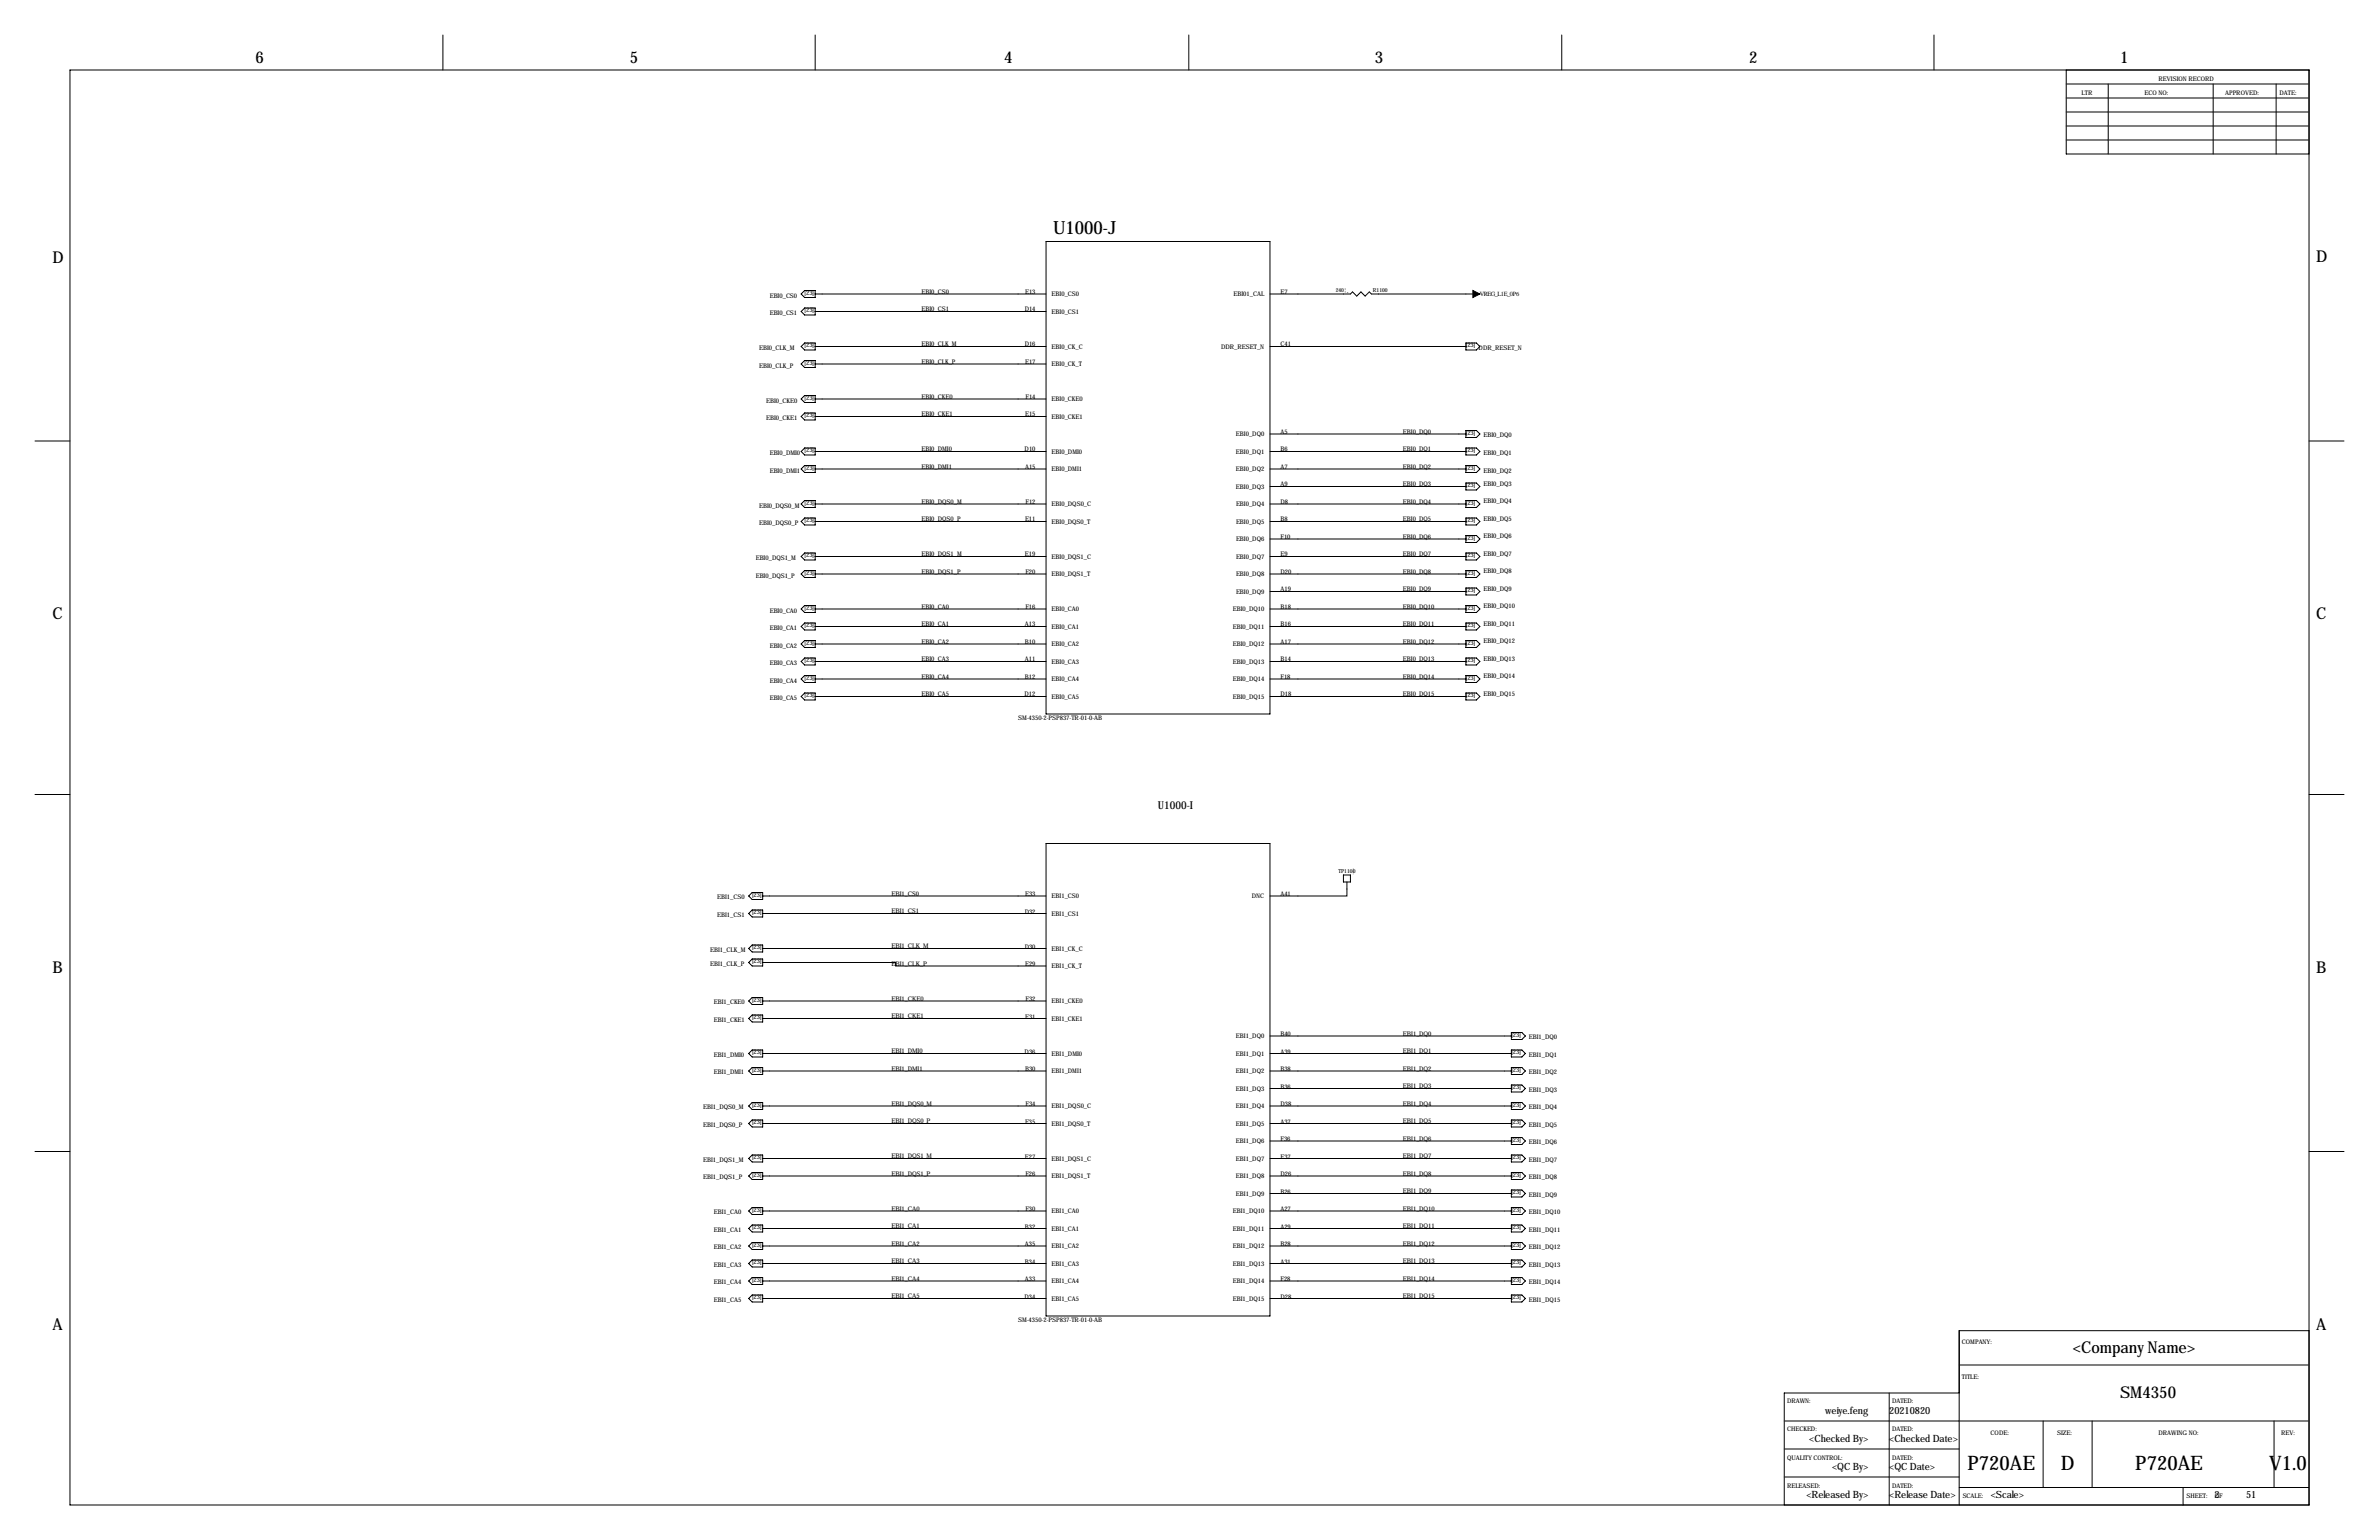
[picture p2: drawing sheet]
<svg xmlns="http://www.w3.org/2000/svg" width="864mm" height="559mm" viewBox="0 0 864 559" stroke-linecap="round" stroke-linejoin="round" font-family="sans-serif">
<defs><g id="words">
<g font-size="7.3">
<text x="714.2" y="533.3">P720AE</text>
<text x="748.1" y="533.3">D</text>
<text x="775.1" y="533.3">P720AE</text>
<text x="823.7" y="533.3">V1.0</text>
</g>
<text font-size="6.6" x="382.3" y="85.1">U1000-J</text>
<g font-size="5.9">
<text x="92.7" y="22.9">6</text>
<text x="228.6" y="22.9">5</text>
<text x="364.5" y="22.9">4</text>
<text x="499.1" y="22.9">3</text>
<text x="635" y="22.9">2</text>
<text x="769.6" y="22.9">1</text>
<text x="19.1" y="95.2">D</text>
<text x="840.7" y="95.2">D</text>
<text x="19.1" y="224.8">C</text>
<text x="840.7" y="224.8">C</text>
<text x="19.1" y="353.1">B</text>
<text x="840.7" y="353.1">B</text>
<text x="19.1" y="482.6">A</text>
<text x="840.7" y="482.6">A</text>
<text x="752.4" y="490.9">&lt;Company Name&gt;</text>
<text x="769.6" y="507.4">SM4350</text>
</g>
<text font-size="4" x="420.3" y="293.4">U1000-I</text>
<g font-size="3.6">
<text x="662.6" y="513">weiye.feng</text>
<text x="685.8" y="513">20210820</text>
<text x="656.8" y="523.2">&lt;Checked By&gt;</text>
<text x="685.8" y="523.2">&lt;Checked Date&gt;</text>
<text x="665.1" y="533.3">&lt;QC By&gt;</text>
<text x="685.8" y="533.3">&lt;QC Date&gt;</text>
<text x="655.7" y="543.5">&lt;Released By&gt;</text>
<text x="685.8" y="543.5">&lt;Release Date&gt;</text>
<text x="722.6" y="543.5">&lt;Scale&gt;</text>
<text x="803.9" y="543.5">2</text>
<text x="815.3" y="543.5">51</text>
</g>
<g font-size="2.3">
<text x="783.6" y="29.2">REVISION RECORD</text>
<text x="755.6" y="34.3">LTR</text>
<text x="778.5" y="34.3">ECO NO:</text>
<text x="807.7" y="34.3">APPROVED:</text>
<text x="827.5" y="34.3">DATE:</text>
<text x="279.4" y="107.9">EBI0_CS0</text>
<text x="292.1" y="106.9">[23]</text>
<text x="334.5" y="106.7">EBI0_CS0</text>
<text x="372.1" y="106.7">E13</text>
<text x="381.8" y="107.4">EBI0_CS0</text>
<text x="447.8" y="107.4">EBI01_CAL</text>
<text x="464.8" y="106.7">E7</text>
<text x="537.2" y="107.4">VREG_L1E_0P6</text>
<text x="292.1" y="113.3">[23]</text>
<text x="334.5" y="113">EBI0_CS1</text>
<text x="372" y="113">D14</text>
<text x="381.8" y="113.8">EBI0_CS1</text>
<text x="279.4" y="114.3">EBI0_CS1</text>
<text x="292.1" y="126">[23]</text>
<text x="334.5" y="125.7">EBI0_CLK_M</text>
<text x="372" y="125.7">D16</text>
<text x="464.8" y="125.7">C41</text>
<text x="532.1" y="126">[23]</text>
<text x="275.6" y="127">EBI0_CLK_M</text>
<text x="381.8" y="126.5">EBI0_CK_C</text>
<text x="443.3" y="126.5">DDR_RESET_N</text>
<text x="536.8" y="127">DDR_RESET_N</text>
<text x="275.6" y="133.3">EBI0_CLK_P</text>
<text x="292.1" y="132.3">[23]</text>
<text x="334.5" y="132.1">EBI0_CLK_P</text>
<text x="372.1" y="132.1">E17</text>
<text x="381.8" y="132.8">EBI0_CK_T</text>
<text x="278.1" y="146.1">EBI0_CKE0</text>
<text x="292.1" y="145">[23]</text>
<text x="334.5" y="144.8">EBI0_CKE0</text>
<text x="372.2" y="144.8">F14</text>
<text x="381.8" y="145.5">EBI0_CKE0</text>
<text x="278.1" y="152.4">EBI0_CKE1</text>
<text x="292.1" y="151.4">[23]</text>
<text x="334.5" y="151.1">EBI0_CKE1</text>
<text x="372.1" y="151.1">E15</text>
<text x="381.8" y="151.9">EBI0_CKE1</text>
<text x="448.7" y="158.2">EBI0_DQ0</text>
<text x="464.8" y="157.5">A5</text>
<text x="509.3" y="157.5">EBI0_DQ0</text>
<text x="532.1" y="157.7">[23]</text>
<text x="538.5" y="158.7">EBI0_DQ0</text>
<text x="279.4" y="165.1">EBI0_DMI0</text>
<text x="292.1" y="164.1">[23]</text>
<text x="334.5" y="163.8">EBI0_DMI0</text>
<text x="372" y="163.8">D10</text>
<text x="381.8" y="164.6">EBI0_DMI0</text>
<text x="448.7" y="164.6">EBI0_DQ1</text>
<text x="464.8" y="163.8">B6</text>
<text x="509.3" y="163.8">EBI0_DQ1</text>
<text x="532.1" y="164.1">[23]</text>
<text x="538.5" y="165.1">EBI0_DQ1</text>
<text x="279.4" y="171.4">EBI0_DMI1</text>
<text x="292.1" y="170.4">[23]</text>
<text x="334.5" y="170.2">EBI0_DMI1</text>
<text x="372.1" y="170.2">A15</text>
<text x="381.8" y="170.9">EBI0_DMI1</text>
<text x="448.7" y="170.9">EBI0_DQ2</text>
<text x="464.8" y="170.2">A7</text>
<text x="509.3" y="170.2">EBI0_DQ2</text>
<text x="532.1" y="170.4">[23]</text>
<text x="538.5" y="171.4">EBI0_DQ2</text>
<text x="448.7" y="177.3">EBI0_DQ3</text>
<text x="464.8" y="176.5">A9</text>
<text x="509.3" y="176.5">EBI0_DQ3</text>
<text x="532.1" y="176.8">[23]</text>
<text x="538.5" y="176.3">EBI0_DQ3</text>
<text x="275.6" y="184.1">EBI0_DQS0_M</text>
<text x="292.1" y="183.1">[23]</text>
<text x="334.5" y="182.9">EBI0_DQS0_M</text>
<text x="372.2" y="182.9">F12</text>
<text x="381.8" y="183.6">EBI0_DQS0_C</text>
<text x="448.7" y="183.6">EBI0_DQ4</text>
<text x="464.8" y="182.9">D8</text>
<text x="509.3" y="182.9">EBI0_DQ4</text>
<text x="532.1" y="183.1">[23]</text>
<text x="538.5" y="182.6">EBI0_DQ4</text>
<text x="275.6" y="190.5">EBI0_DQS0_P</text>
<text x="292.1" y="189.5">[23]</text>
<text x="334.5" y="189.2">EBI0_DQS0_P</text>
<text x="372.1" y="189.2">E11</text>
<text x="381.7" y="190">EBI0_DQS0_T</text>
<text x="448.7" y="190">EBI0_DQ5</text>
<text x="464.8" y="189.2">B8</text>
<text x="509.3" y="189.2">EBI0_DQ5</text>
<text x="532.1" y="189.5">[23]</text>
<text x="538.5" y="189">EBI0_DQ5</text>
<text x="448.7" y="196.3">EBI0_DQ6</text>
<text x="464.8" y="195.6">F10</text>
<text x="509.3" y="195.6">EBI0_DQ6</text>
<text x="532.1" y="195.8">[23]</text>
<text x="538.5" y="195.3">EBI0_DQ6</text>
<text x="274.3" y="203.2">EBI0_DQS1_M</text>
<text x="292.1" y="202.2">[23]</text>
<text x="334.5" y="201.9">EBI0_DQS1_M</text>
<text x="372.1" y="201.9">E19</text>
<text x="381.7" y="202.7">EBI0_DQS1_C</text>
<text x="448.7" y="202.7">EBI0_DQ7</text>
<text x="464.8" y="201.9">E9</text>
<text x="509.3" y="201.9">EBI0_DQ7</text>
<text x="532.1" y="202.2">[23]</text>
<text x="538.5" y="201.7">EBI0_DQ7</text>
<text x="274.3" y="209.6">EBI0_DQS1_P</text>
<text x="292.1" y="208.5">[23]</text>
<text x="334.5" y="208.3">EBI0_DQS1_P</text>
<text x="372.2" y="208.3">F20</text>
<text x="381.7" y="209">EBI0_DQS1_T</text>
<text x="448.7" y="209">EBI0_DQ8</text>
<text x="464.8" y="208.3">D20</text>
<text x="509.3" y="208.3">EBI0_DQ8</text>
<text x="532.1" y="208.5">[23]</text>
<text x="538.5" y="208">EBI0_DQ8</text>
<text x="448.7" y="215.4">EBI0_DQ9</text>
<text x="464.8" y="214.6">A19</text>
<text x="509.3" y="214.6">EBI0_DQ9</text>
<text x="532.1" y="214.9">[23]</text>
<text x="538.5" y="214.4">EBI0_DQ9</text>
<text x="292.1" y="221.2">[23]</text>
<text x="334.5" y="221">EBI0_CA0</text>
<text x="372.2" y="221">F16</text>
<text x="381.7" y="221.7">EBI0_CA0</text>
<text x="447.5" y="221.7">EBI0_DQ10</text>
<text x="464.8" y="221">B18</text>
<text x="509.3" y="221">EBI0_DQ10</text>
<text x="532.1" y="221.2">[23]</text>
<text x="538.5" y="220.7">EBI0_DQ10</text>
<text x="279.4" y="222.2">EBI0_CA0</text>
<text x="292.1" y="227.6">[23]</text>
<text x="334.5" y="227.3">EBI0_CA1</text>
<text x="372.1" y="227.3">A13</text>
<text x="464.8" y="227.3">B16</text>
<text x="509.3" y="227.3">EBI0_DQ11</text>
<text x="532.1" y="227.6">[23]</text>
<text x="538.5" y="227.1">EBI0_DQ11</text>
<text x="279.4" y="228.6">EBI0_CA1</text>
<text x="292.1" y="233.9">[23]</text>
<text x="334.5" y="233.7">EBI0_CA2</text>
<text x="372.1" y="233.7">B10</text>
<text x="381.7" y="228.1">EBI0_CA1</text>
<text x="447.5" y="228.1">EBI0_DQ11</text>
<text x="464.8" y="233.7">A17</text>
<text x="509.3" y="233.7">EBI0_DQ12</text>
<text x="532.1" y="233.9">[23]</text>
<text x="538.5" y="233.4">EBI0_DQ12</text>
<text x="279.4" y="234.9">EBI0_CA2</text>
<text x="381.7" y="234.4">EBI0_CA2</text>
<text x="447.5" y="234.4">EBI0_DQ12</text>
<text x="538.5" y="239.8">EBI0_DQ13</text>
<text x="279.4" y="241.3">EBI0_CA3</text>
<text x="292.1" y="240.3">[23]</text>
<text x="334.5" y="240">EBI0_CA3</text>
<text x="372.1" y="240">A11</text>
<text x="381.7" y="240.8">EBI0_CA3</text>
<text x="447.5" y="240.8">EBI0_DQ13</text>
<text x="464.8" y="240">B14</text>
<text x="509.3" y="240">EBI0_DQ13</text>
<text x="532.1" y="240.3">[23]</text>
<text x="279.4" y="247.6">EBI0_CA4</text>
<text x="292.1" y="246.6">[23]</text>
<text x="334.5" y="246.4">EBI0_CA4</text>
<text x="372.1" y="246.4">B12</text>
<text x="381.7" y="247.1">EBI0_CA4</text>
<text x="447.5" y="247.1">EBI0_DQ14</text>
<text x="464.8" y="246.4">F18</text>
<text x="509.3" y="246.4">EBI0_DQ14</text>
<text x="532.1" y="246.6">[23]</text>
<text x="538.5" y="246.1">EBI0_DQ14</text>
<text x="279.4" y="254">EBI0_CA5</text>
<text x="292.1" y="253">[23]</text>
<text x="334.5" y="252.7">EBI0_CA5</text>
<text x="371.9" y="252.7">D12</text>
<text x="381.7" y="253.5">EBI0_CA5</text>
<text x="447.5" y="253.5">EBI0_DQ15</text>
<text x="464.8" y="252.7">D18</text>
<text x="509.3" y="252.7">EBI0_DQ15</text>
<text x="532.1" y="253">[23]</text>
<text x="538.5" y="252.5">EBI0_DQ15</text>
<text x="369.6" y="261.1">SM-4350-2-PSP837-TR-01-0-AB</text>
<text x="260.3" y="326.4">EBI1_CS0</text>
<text x="273" y="325.4">[23]</text>
<text x="323.6" y="325.1">EBI1_CS0</text>
<text x="372.1" y="325.1">E33</text>
<text x="381.8" y="325.9">EBI1_CS0</text>
<text x="454.5" y="325.9">DNC</text>
<text x="464.8" y="325.1">A41</text>
<text x="260.3" y="332.7">EBI1_CS1</text>
<text x="273" y="331.7">[23]</text>
<text x="323.6" y="331.5">EBI1_CS1</text>
<text x="372" y="331.5">D32</text>
<text x="381.8" y="332.2">EBI1_CS1</text>
<text x="257.8" y="345.4">EBI1_CLK_M</text>
<text x="273" y="344.4">[23]</text>
<text x="323.6" y="344.2">EBI1_CLK_M</text>
<text x="372" y="344.2">D30</text>
<text x="381.8" y="344.9">EBI1_CK_C</text>
<text x="257.8" y="350.5">EBI1_CLK_P</text>
<text x="273" y="349.5">[23]</text>
<text x="323.6" y="350.5">EBI1_CLK_P</text>
<text x="372.1" y="350.5">E29</text>
<text x="381.8" y="351.3">EBI1_CK_T</text>
<text x="259.1" y="364.5">EBI1_CKE0</text>
<text x="273" y="363.5">[23]</text>
<text x="323.6" y="363.2">EBI1_CKE0</text>
<text x="372.2" y="363.2">F32</text>
<text x="381.8" y="364">EBI1_CKE0</text>
<text x="259.1" y="370.8">EBI1_CKE1</text>
<text x="273" y="369.8">[23]</text>
<text x="323.6" y="369.6">EBI1_CKE1</text>
<text x="372.1" y="369.6">E31</text>
<text x="381.8" y="370.3">EBI1_CKE1</text>
<text x="448.7" y="376.7">EBI1_DQ0</text>
<text x="464.8" y="375.9">B40</text>
<text x="509.3" y="375.9">EBI1_DQ0</text>
<text x="548.6" y="376.2">[23]</text>
<text x="555" y="377.2">EBI1_DQ0</text>
<text x="259.1" y="383.5">EBI1_DMI0</text>
<text x="273" y="382.5">[23]</text>
<text x="323.6" y="382.3">EBI1_DMI0</text>
<text x="372" y="382.3">D36</text>
<text x="381.8" y="383">EBI1_DMI0</text>
<text x="448.7" y="383">EBI1_DQ1</text>
<text x="464.8" y="382.3">A39</text>
<text x="509.3" y="382.3">EBI1_DQ1</text>
<text x="548.6" y="382.5">[23]</text>
<text x="555" y="383.5">EBI1_DQ1</text>
<text x="259.1" y="389.9">EBI1_DMI1</text>
<text x="273" y="388.9">[23]</text>
<text x="323.6" y="388.6">EBI1_DMI1</text>
<text x="372.1" y="388.6">B30</text>
<text x="381.8" y="389.4">EBI1_DMI1</text>
<text x="448.7" y="389.4">EBI1_DQ2</text>
<text x="464.8" y="388.6">B38</text>
<text x="509.3" y="388.6">EBI1_DQ2</text>
<text x="548.6" y="388.9">[23]</text>
<text x="555" y="389.9">EBI1_DQ2</text>
<text x="448.7" y="395.7">EBI1_DQ3</text>
<text x="464.8" y="395">B36</text>
<text x="509.3" y="395">EBI1_DQ3</text>
<text x="548.6" y="395.2">[23]</text>
<text x="273" y="401.6">[23]</text>
<text x="323.6" y="401.3">EBI1_DQS0_M</text>
<text x="372.2" y="401.3">F34</text>
<text x="464.8" y="401.3">D38</text>
<text x="509.3" y="401.3">EBI1_DQ4</text>
<text x="548.6" y="401.6">[23]</text>
<text x="555" y="396.2">EBI1_DQ3</text>
<text x="255.3" y="402.6">EBI1_DQS0_M</text>
<text x="273" y="407.9">[23]</text>
<text x="323.6" y="407.7">EBI1_DQS0_P</text>
<text x="372.1" y="407.7">E35</text>
<text x="381.8" y="402.1">EBI1_DQS0_C</text>
<text x="448.7" y="402.1">EBI1_DQ4</text>
<text x="464.8" y="407.7">A37</text>
<text x="509.3" y="407.7">EBI1_DQ5</text>
<text x="548.6" y="407.9">[23]</text>
<text x="555" y="402.6">EBI1_DQ4</text>
<text x="255.3" y="408.9">EBI1_DQS0_P</text>
<text x="381.7" y="408.4">EBI1_DQS0_T</text>
<text x="448.7" y="408.4">EBI1_DQ5</text>
<text x="555" y="408.9">EBI1_DQ5</text>
<text x="448.7" y="414.8">EBI1_DQ6</text>
<text x="464.8" y="414">F36</text>
<text x="509.3" y="414">EBI1_DQ6</text>
<text x="548.6" y="414.3">[23]</text>
<text x="555" y="415.3">EBI1_DQ6</text>
<text x="255.3" y="421.6">EBI1_DQS1_M</text>
<text x="273" y="420.6">[23]</text>
<text x="323.6" y="420.4">EBI1_DQS1_M</text>
<text x="372.1" y="420.4">E27</text>
<text x="381.7" y="421.1">EBI1_DQS1_C</text>
<text x="448.7" y="421.1">EBI1_DQ7</text>
<text x="464.8" y="420.4">E37</text>
<text x="509.3" y="420.4">EBI1_DQ7</text>
<text x="548.6" y="420.6">[23]</text>
<text x="555" y="421.6">EBI1_DQ7</text>
<text x="255.3" y="428">EBI1_DQS1_P</text>
<text x="273" y="427">[23]</text>
<text x="323.6" y="426.7">EBI1_DQS1_P</text>
<text x="372.2" y="426.7">F26</text>
<text x="381.7" y="427.5">EBI1_DQS1_T</text>
<text x="448.7" y="427.5">EBI1_DQ8</text>
<text x="464.8" y="426.7">D26</text>
<text x="509.3" y="426.7">EBI1_DQ8</text>
<text x="548.6" y="427">[23]</text>
<text x="555" y="428">EBI1_DQ8</text>
<text x="448.7" y="433.8">EBI1_DQ9</text>
<text x="464.8" y="433.1">B26</text>
<text x="509.3" y="433.1">EBI1_DQ9</text>
<text x="548.6" y="433.3">[23]</text>
<text x="555" y="434.3">EBI1_DQ9</text>
<text x="259.1" y="440.7">EBI1_CA0</text>
<text x="273" y="439.7">[23]</text>
<text x="323.6" y="439.4">EBI1_CA0</text>
<text x="372.2" y="439.4">F30</text>
<text x="381.7" y="440.2">EBI1_CA0</text>
<text x="447.5" y="440.2">EBI1_DQ10</text>
<text x="464.8" y="439.4">A27</text>
<text x="509.3" y="439.4">EBI1_DQ10</text>
<text x="548.6" y="439.7">[23]</text>
<text x="555" y="440.7">EBI1_DQ10</text>
<text x="259.1" y="447">EBI1_CA1</text>
<text x="273" y="446">[23]</text>
<text x="323.6" y="445.8">EBI1_CA1</text>
<text x="372.1" y="445.8">B32</text>
<text x="381.7" y="446.5">EBI1_CA1</text>
<text x="447.5" y="446.5">EBI1_DQ11</text>
<text x="464.8" y="445.8">A29</text>
<text x="509.3" y="445.8">EBI1_DQ11</text>
<text x="548.6" y="446">[23]</text>
<text x="555" y="447">EBI1_DQ11</text>
<text x="259.1" y="453.4">EBI1_CA2</text>
<text x="273" y="452.4">[23]</text>
<text x="323.6" y="452.1">EBI1_CA2</text>
<text x="372.1" y="452.1">A35</text>
<text x="381.7" y="452.9">EBI1_CA2</text>
<text x="447.5" y="452.9">EBI1_DQ12</text>
<text x="464.8" y="452.1">B28</text>
<text x="509.3" y="452.1">EBI1_DQ12</text>
<text x="548.6" y="452.4">[23]</text>
<text x="555" y="453.4">EBI1_DQ12</text>
<text x="259.1" y="459.7">EBI1_CA3</text>
<text x="273" y="458.7">[23]</text>
<text x="323.6" y="458.5">EBI1_CA3</text>
<text x="372.1" y="458.5">B34</text>
<text x="381.7" y="459.2">EBI1_CA3</text>
<text x="447.5" y="459.2">EBI1_DQ13</text>
<text x="464.8" y="458.5">A31</text>
<text x="509.3" y="458.5">EBI1_DQ13</text>
<text x="548.6" y="458.7">[23]</text>
<text x="555" y="459.7">EBI1_DQ13</text>
<text x="259.1" y="466.1">EBI1_CA4</text>
<text x="273" y="465.1">[23]</text>
<text x="323.6" y="464.8">EBI1_CA4</text>
<text x="372.1" y="464.8">A33</text>
<text x="381.7" y="465.6">EBI1_CA4</text>
<text x="447.5" y="465.6">EBI1_DQ14</text>
<text x="464.8" y="464.8">F28</text>
<text x="509.3" y="464.8">EBI1_DQ14</text>
<text x="548.6" y="465.1">[23]</text>
<text x="555" y="466.1">EBI1_DQ14</text>
<text x="259.1" y="472.4">EBI1_CA5</text>
<text x="273" y="471.4">[23]</text>
<text x="323.6" y="471.2">EBI1_CA5</text>
<text x="371.9" y="471.2">D34</text>
<text x="381.7" y="471.9">EBI1_CA5</text>
<text x="447.5" y="471.9">EBI1_DQ15</text>
<text x="464.8" y="471.2">D28</text>
<text x="509.3" y="471.2">EBI1_DQ15</text>
<text x="548.6" y="471.4">[23]</text>
<text x="555" y="472.4">EBI1_DQ15</text>
<text x="369.5" y="479.6">SM-4350-2-PSP837-TR-01-0-AB</text>
<text x="712.2" y="487.7">COMPANY:</text>
<text x="712.2" y="500.4">TITLE:</text>
<text x="648.7" y="509.3">DRAWN:</text>
<text x="686.8" y="509.3">DATED:</text>
<text x="648.7" y="519.4">CHECKED:</text>
<text x="686.8" y="519.4">DATED:</text>
<text x="722.6" y="520.7">CODE:</text>
<text x="746.8" y="520.7">SIZE:</text>
<text x="783.6" y="520.7">DRAWING NO:</text>
<text x="828" y="520.7">REV:</text>
<text x="648.7" y="529.6">QUALITY CONTROL:</text>
<text x="686.8" y="529.6">DATED:</text>
<text x="648.7" y="539.8">RELEASED:</text>
<text x="686.8" y="539.8">DATED:</text>
<text x="712.5" y="543.6">SCALE:</text>
<text x="793.7" y="543.6">SHEET:</text>
<text x="804" y="543.6">OF</text>
</g>
<g font-size="2">
<text x="484.9" y="106.1">240¦¸</text>
<text x="498.3" y="106.1">R1100</text>
<text x="485.8" y="316.9">TP1100</text>
</g>
<text font-size=".4" x="491.5" y="317.5" transform="rotate(-90 491.5 317.5)">T_POINT_0.3MM</text>
</g></defs>
<g fill="none" stroke="#000" stroke-width=".36">
<path d="M160.8 12.7v12.7M295.9 12.7v12.7M431.5 12.7v12.7M566.9 12.7v12.7M702.1 12.7v12.7M25.4 25.4h812.8v520.7h-812.8zM750.1 35.6h88.1M750.1 30.5h88.1M750.1 25.4v30.5h88.1M765.3 30.5v25.4M803.4 30.5v25.4M826.3 30.5v25.4"/>
<path d="M750.1 50.8h88.1M750.1 45.7h88.1M750.1 40.6h88.1M379.7 87.6h81.3v171.5h-81.3zM290.8 106.7l1.3-1.3h3.8v2.6h-3.8zM290.8 113l1.3-1.2h3.8v2.5h-3.8zM295.9 106.7h83.8M295.9 113h83.8M461 106.7h29.2l.8-.8 1.5 1.5 1.5-1.5 1.6 1.5 1.5-1.5 .7 .8h39.4M290.8 125.7l1.3-1.2h3.8v2.5h-3.8zM290.8 132.1l1.3-1.3h3.8v2.6h-3.8zM295.9 125.7h83.8"/>
<path d="M295.9 132.1h83.8M461 125.7h71.1M532.1 124.5h3.8l1.3 1.2-1.3 1.3h-3.8zM290.8 144.8l1.3-1.3h3.8v2.6h-3.8zM290.8 151.1l1.3-1.2h3.8v2.5h-3.8zM295.9 144.8h83.8M295.9 151.1h83.8M461 157.5h71.1M532.1 156.2h3.8l1.3 1.3-1.3 1.3h-3.8zM12.7 160h12.7M290.8 163.8l1.3-1.2h3.8v2.5h-3.8zM290.8 170.2l1.3-1.3h3.8v2.6h-3.8z"/>
<path d="M295.9 163.8h83.8M295.9 170.2h83.8M461 163.8h71.1M461 170.2h71.1M461 176.5h71.1M532.1 162.6h3.8l1.3 1.2-1.3 1.3h-3.8zM532.1 168.9h3.8l1.3 1.3-1.3 1.3h-3.8zM532.1 175.3h3.8l1.3 1.2-1.3 1.3h-3.8zM838.2 160h12.7M290.8 182.9l1.3-1.3h3.8v2.6h-3.8zM290.8 189.2l1.3-1.2h3.8v2.5h-3.8zM295.9 182.9h83.8"/>
<path d="M295.9 189.2h83.8M461 182.9h71.1M461 189.2h71.1M461 195.6h71.1M532.1 181.6h3.8l1.3 1.3-1.3 1.3h-3.8zM532.1 188h3.8l1.3 1.2-1.3 1.3h-3.8zM532.1 194.3h3.8l1.3 1.3-1.3 1.3h-3.8zM290.8 201.9l1.3-1.2h3.8v2.5h-3.8zM290.8 208.3l1.3-1.3h3.8v2.6h-3.8zM295.9 201.9h83.8M295.9 208.3h83.8M461 201.9h71.1"/>
<path d="M461 208.3h71.1M461 214.6h71.1M532.1 200.7h3.8l1.3 1.2-1.3 1.3h-3.8zM532.1 207h3.8l1.3 1.3-1.3 1.3h-3.8zM532.1 213.4h3.8l1.3 1.2-1.3 1.3h-3.8zM532.1 219.7h3.8l1.3 1.3-1.3 1.3h-3.8zM290.8 221l1.3-1.3h3.8v2.6h-3.8zM290.8 227.3l1.3-1.2h3.8v2.5h-3.8zM290.8 233.7l1.3-1.3h3.8v2.6h-3.8zM295.9 221h83.8M295.9 227.3h83.8M295.9 233.7h83.8"/>
<path d="M461 221h71.1M461 227.3h71.1M461 233.7h71.1M532.1 226.1h3.8l1.3 1.2-1.3 1.3h-3.8zM532.1 232.4h3.8l1.3 1.3-1.3 1.3h-3.8zM532.1 238.8h3.8l1.3 1.2-1.3 1.3h-3.8zM290.8 240l1.3-1.2h3.8v2.5h-3.8zM290.8 246.4l1.3-1.3h3.8v2.6h-3.8zM290.8 252.7l1.3-1.2h3.8v2.5h-3.8zM295.9 240h83.8M295.9 246.4h83.8M295.9 252.7h83.8"/>
<path d="M461 240h71.1M461 246.4h71.1M461 252.7h71.1M532.1 245.1h3.8l1.3 1.3-1.3 1.3h-3.8zM532.1 251.5h3.8l1.3 1.2-1.3 1.3h-3.8zM12.7 288.3h12.7M838.2 288.3h12.7M379.7 306.1h81.3v171.4h-81.3zM487.7 317.5h2.5v2.5h-2.5zM271.8 325.1l1.2-1.3h3.9v2.6h-3.9zM271.8 331.5l1.2-1.3h3.9v2.5h-3.9zM276.9 325.1h102.8"/>
<path d="M276.9 331.5h102.8M488.9 320v5.1h-27.9M271.8 349.2l1.2-1.2h3.9v2.5h-3.9zM271.8 344.2l1.2-1.3h3.9v2.5h-3.9zM276.9 349.2h48.2v1.3h54.6M276.9 344.2h102.8M271.8 363.2l1.2-1.3h3.9v2.6h-3.9zM271.8 369.6l1.2-1.3h3.9v2.5h-3.9zM276.9 363.2h102.8M276.9 369.6h102.8M461 375.9h87.6M548.6 374.6h3.8l1.3 1.3-1.3 1.3h-3.8z"/>
<path d="M271.8 382.3l1.2-1.3h3.9v2.5h-3.9zM271.8 388.6l1.2-1.2h3.9v2.5h-3.9zM276.9 382.3h102.8M276.9 388.6h102.8M461 382.3h87.6M461 388.6h87.6M461 395h87.6M548.6 381h3.8l1.3 1.3-1.3 1.2h-3.8zM548.6 387.4h3.8l1.3 1.2-1.3 1.3h-3.8zM548.6 393.7h3.8l1.3 1.3-1.3 1.2h-3.8zM12.7 417.8h12.7M271.8 401.3l1.2-1.2h3.9v2.5h-3.9z"/>
<path d="M271.8 407.7l1.2-1.3h3.9v2.5h-3.9zM276.9 401.3h102.8M276.9 407.7h102.8M461 401.3h87.6M461 407.7h87.6M461 414h87.6M548.6 400.1h3.8l1.3 1.2-1.3 1.3h-3.8zM548.6 406.4h3.8l1.3 1.3-1.3 1.2h-3.8zM548.6 419.1h3.8l1.3 1.3-1.3 1.2h-3.8zM548.6 412.8h3.8l1.3 1.2-1.3 1.3h-3.8zM838.2 417.8h12.7M271.8 420.4l1.2-1.3h3.9v2.5h-3.9z"/>
<path d="M271.8 426.7l1.2-1.2h3.9v2.5h-3.9zM271.8 439.4l1.2-1.2h3.9v2.5h-3.9zM276.9 420.4h102.8M276.9 426.7h102.8M276.9 439.4h102.8M461 420.4h87.6M461 426.7h87.6M461 439.4h87.6M461 433.1h87.6M548.6 425.5h3.8l1.3 1.2-1.3 1.3h-3.8zM548.6 438.2h3.8l1.3 1.2-1.3 1.3h-3.8zM548.6 431.8h3.8l1.3 1.3-1.3 1.2h-3.8z"/>
<path d="M271.8 445.8l1.2-1.3h3.9v2.5h-3.9zM271.8 452.1l1.2-1.2h3.9v2.5h-3.9zM271.8 458.5l1.2-1.3h3.9v2.5h-3.9zM276.9 445.8h102.8M276.9 452.1h102.8M276.9 458.5h102.8M461 445.8h87.6M461 452.1h87.6M461 458.5h87.6M548.6 444.5h3.8l1.3 1.3-1.3 1.2h-3.8zM548.6 450.9h3.8l1.3 1.2-1.3 1.3h-3.8zM548.6 457.2h3.8l1.3 1.3-1.3 1.2h-3.8z"/>
<path d="M271.8 464.8l1.2-1.2h3.9v2.5h-3.9zM271.8 471.2l1.2-1.3h3.9v2.5h-3.9zM276.9 464.8h102.8M276.9 471.2h102.8M461 464.8h87.6M461 471.2h87.6M548.6 463.6h3.8l1.3 1.2-1.3 1.3h-3.8zM548.6 469.9h3.8l1.3 1.3-1.3 1.2h-3.8zM711.2 495.3h127M838.2 482.9h-127v63.2M647.7 515.6h190.5M685.8 505.5v40.6"/>
<path d="M711.2 505.5h-63.5v40.6M741.7 515.6v24.1M759.5 515.6v24.1M825.5 515.6v24.1M647.7 535.9h63.5M647.7 525.8h63.5M711.2 539.8h127M792.5 539.8v6.3"/>
</g>
<path d="M534.7 105.4l2.5 1.3-2.5 1.3z" fill="#000" stroke="#000" stroke-width=".36"/>
<use href="#words"/>
</svg>
